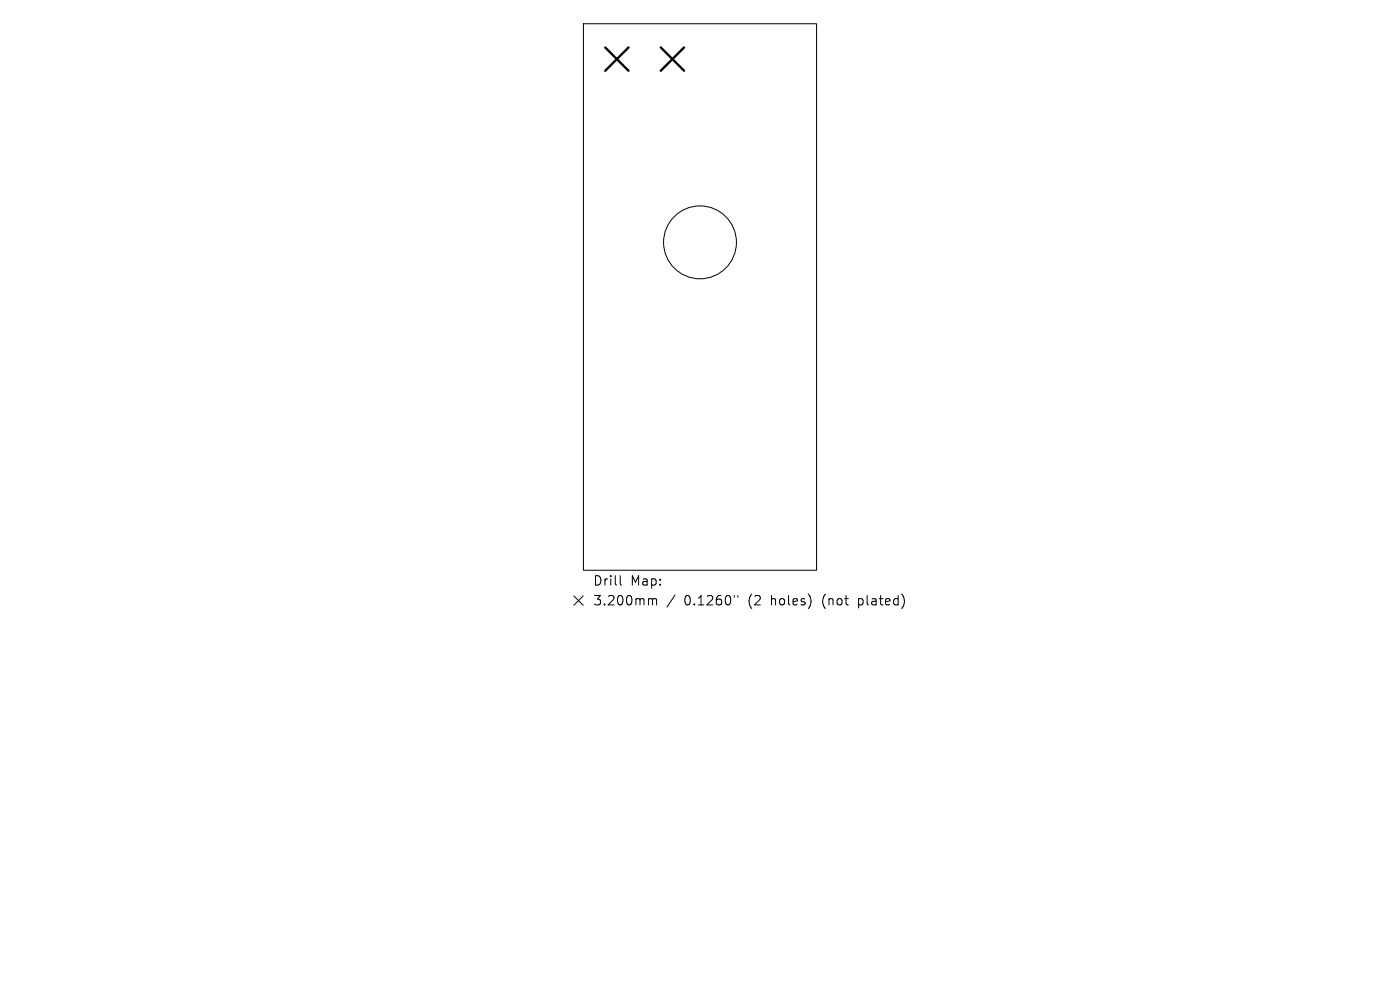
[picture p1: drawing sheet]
<svg xmlns="http://www.w3.org/2000/svg" width="297mm" height="210mm" viewBox="0 0 297 210" stroke-linecap="round" stroke-linejoin="round" font-family="sans-serif">
<defs><g id="words">
<g font-size="2.8">
<text x="125.7" y="124.5">Drill</text>
<text x="133.7" y="124.5">Map:</text>
<text x="125.7" y="128.7">3.200mm</text>
<text x="145.2" y="128.7">0.1260&quot;</text>
<text x="158.9" y="128.7">(2</text>
<text x="163.9" y="128.7">holes)</text>
<text x="174.9" y="128.7">(not</text>
<text x="182.7" y="128.7">plated)</text>
</g>
</g></defs>
<g fill="none" stroke="#000" stroke-width=".21">
<path d="M123.8 5h49.4v116h-49.4zM121.7 126.4l2 2M123.7 126.4l-2 2M131.6 122.1v1.7l.3 .3M137.9 127l.4 .1 .1 .2M138.4 127.3l.3-.3 .5 .1 .1 1.2M138.4 127.3v1M143.2 126.2l-1.7 2.6M155.8 126.3v.4M156.5 126.3v.4"/>
<circle cx="148.5" cy="51.4" r="7.7"/>
</g>
<path d="M128.4 10.1l4.9 4.9M133.3 10.1l-4.9 4.9M140.2 10.1l4.9 4.9M145.1 10.1l-4.9 4.9" fill="none" stroke="#000" stroke-width=".49"/>
<use href="#words"/>
</svg>
